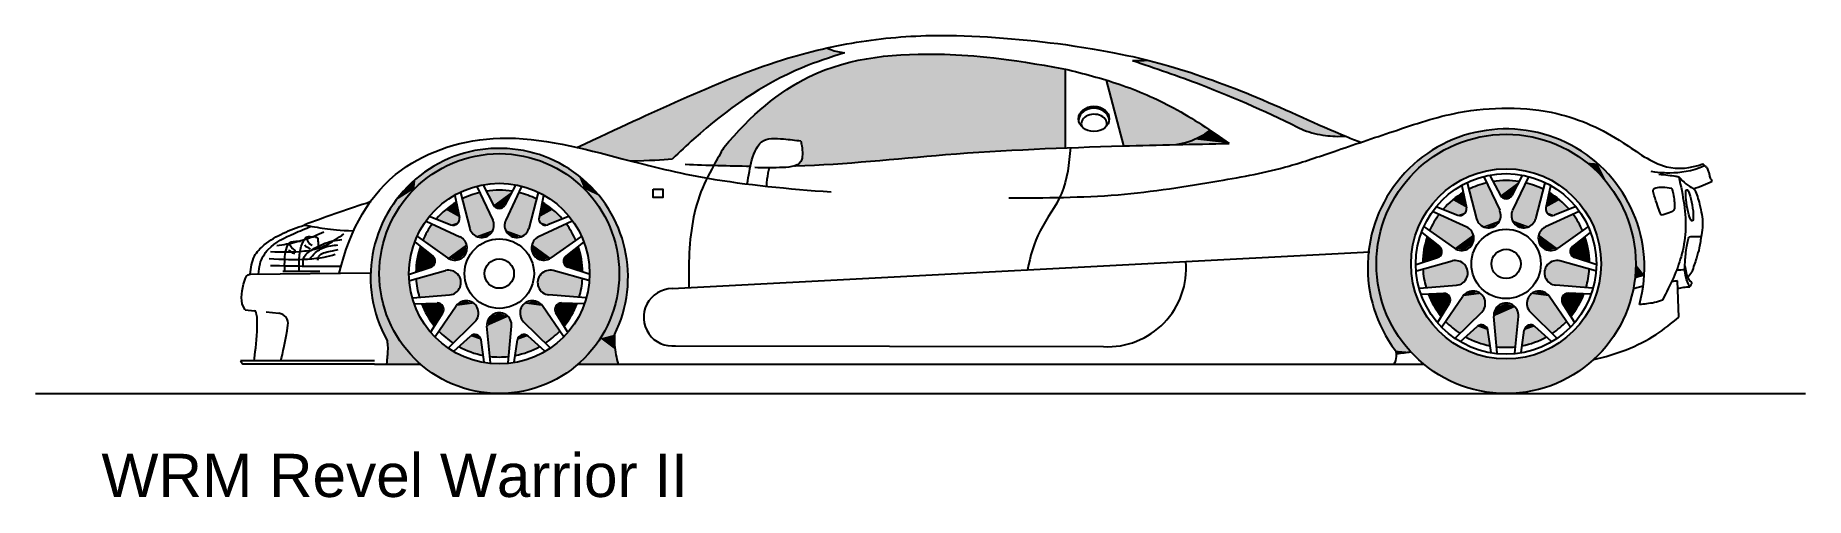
# Model space of a CAD drawing. Header units: millimetres. Extents: x 309.85 to 314.97, y 256.21 to 257.54.
import ezdxf

# ---------------------------------------------------------------- set-up
doc = ezdxf.new("R2010")
doc.units = ezdxf.units.MM
doc.layers.add('HATCH', color=7, linetype='Continuous')
doc.styles.add('arial', font='ARIAL.TTF')

msp = doc.modelspace()

# ---------------------------------------------------------------- texts
at = {"style": 'arial'}
msp.add_text('WRM Revel Warrior II', height=0.125, dxfattribs=at).set_placement((310.0386, 256.2081))

# ---------------------------------------------------------------- blocks, each defined once
blk = doc.blocks.new('*U1')
at = {"layer": 'HATCH', "linetype": 'Continuous'}
for points in [[(2.2914, 1.3462), (2.1147, 1.296), (2.3424, 1.3321)], [(2.1147, 1.296), (1.939, 1.2273), (2.2038, 1.2822)], [(2.2038, 1.2822), (1.939, 1.2273), (2.1376, 1.2497)], [(2.3424, 1.3321), (2.1147, 1.296), (2.2038, 1.2822)], [(2.1376, 1.2497), (1.939, 1.2273), (2.074, 1.2121)], [(1.939, 1.2273), (1.7671, 1.1508), (2.074, 1.2121)], [(2.074, 1.2121), (1.7671, 1.1508), (1.9543, 1.1244)], [(1.7671, 1.1508), (1.6745, 1.1081), (1.9543, 1.1244)], [(1.6745, 1.1081), (1.5678, 1.0586), (1.8445, 1.0256)], [(1.9543, 1.1244), (1.6745, 1.1081), (1.8445, 1.0256)], [(1.5678, 1.0586), (1.7233, 1.0194), (1.8445, 1.0256)], [(1.8445, 1.0256), (1.7233, 1.0194), (1.793, 1.022)], [(1.793, 1.022), (1.7233, 1.0194), (1.7616, 1.0206)]]:
    blk.add_solid(points, dxfattribs=at)
blk = doc.blocks.new('*U2')
at = {"layer": 'HATCH', "color": 251, "linetype": 'Continuous'}
for points in [[(4.0986, 1.0789), (4.0202, 1.0339), (4.0949, 1.0593)], [(4.1742, 1.0871), (4.0986, 1.0789), (4.0949, 1.0593)], [(4.185, 1.1052), (4.0986, 1.0789), (4.2577, 1.0965)], [(4.2577, 1.0965), (4.0986, 1.0789), (4.1742, 1.0871)], [(4.2751, 1.1115), (4.185, 1.1052), (4.3643, 1.0975)], [(4.185, 1.1052), (4.2577, 1.0965), (4.3643, 1.0975)], [(4.3643, 1.0975), (4.2577, 1.0965), (4.3413, 1.0871)], [(4.3643, 1.0975), (4.3413, 1.0871), (4.4482, 1.0638)], [(4.3413, 1.0871), (4.4206, 1.0593), (4.4482, 1.0638)], [(4.0202, 1.0339), (3.954, 0.9725), (4.0237, 1.0146)], [(4.0949, 1.0593), (4.0202, 1.0339), (4.0237, 1.0146)], [(4.4482, 1.0638), (4.4206, 1.0593), (4.5223, 1.0122)], [(4.4206, 1.0593), (4.4918, 1.0146), (4.5223, 1.0122)], [(4.0237, 1.0146), (3.954, 0.9725), (3.9643, 0.9552)], [(4.4918, 1.0146), (4.5512, 0.9552), (4.5223, 1.0122)], [(4.5223, 1.0122), (4.5512, 0.9552), (4.583, 0.9452)], [(3.954, 0.9725), (3.9031, 0.8979), (3.9643, 0.9552)], [(3.9643, 0.9552), (3.9031, 0.8979), (3.9196, 0.884)], [(4.5512, 0.9552), (4.5959, 0.884), (4.583, 0.9452)], [(4.583, 0.9452), (4.5959, 0.884), (4.6272, 0.8664)], [(3.9031, 0.8979), (3.8703, 0.8137), (3.9196, 0.884)], [(3.9196, 0.884), (3.8703, 0.8137), (3.8918, 0.8047)], [(4.5959, 0.884), (4.6237, 0.8047), (4.6272, 0.8664)], [(4.6272, 0.8664), (4.6237, 0.8047), (4.6526, 0.7797)], [(3.8703, 0.8137), (3.8572, 0.7243), (3.8918, 0.8047)], [(3.8918, 0.8047), (3.8572, 0.7243), (3.8824, 0.7212)], [(4.6237, 0.8047), (4.6331, 0.7212), (4.6526, 0.7797)], [(4.6526, 0.7797), (4.6331, 0.7212), (4.6579, 0.6896)], [(3.8572, 0.7243), (3.8644, 0.6343), (3.8824, 0.7212)], [(3.8824, 0.7212), (3.8644, 0.6343), (3.8939, 0.6288)], [(4.6331, 0.7212), (4.6326, 0.7014), (4.6579, 0.6896)], [(4.6326, 0.7014), (4.631, 0.6817), (4.6403, 0.6845)], [(4.6326, 0.7014), (4.6403, 0.6845), (4.6579, 0.6896)], [(3.8644, 0.6343), (3.8917, 0.5481), (3.8939, 0.6288)], [(3.8939, 0.6288), (3.8917, 0.5481), (3.9278, 0.5422)], [(3.8917, 0.5481), (3.9375, 0.4703), (3.9278, 0.5422)], [(3.9278, 0.5422), (3.9375, 0.4703), (3.982, 0.4665)], [(3.9375, 0.4703), (3.9397, 0.4611), (3.982, 0.4665)]]:
    blk.add_solid(points, dxfattribs=at)
blk = doc.blocks.new('*U3')
at = {"layer": 'HATCH', "color": 251, "linetype": 'Continuous'}
for points in [[(1.253, 1.0286), (1.1709, 1.0137), (1.1693, 0.9939)], [(1.2503, 1.0441), (1.1709, 1.0137), (1.253, 1.0286)], [(1.3345, 1.0557), (1.2503, 1.0441), (1.4191, 1.048)], [(1.4191, 1.048), (1.2503, 1.0441), (1.3429, 1.0404)], [(1.2503, 1.0441), (1.253, 1.0286), (1.3429, 1.0404)], [(1.4191, 1.048), (1.3429, 1.0404), (1.4998, 1.0212)], [(1.3429, 1.0404), (1.4328, 1.0286), (1.4998, 1.0212)], [(1.4328, 1.0286), (1.5166, 0.9939), (1.4998, 1.0212)], [(1.1693, 0.9939), (1.1004, 0.9661), (1.0974, 0.9387)], [(1.1709, 1.0137), (1.1004, 0.9661), (1.1693, 0.9939)], [(1.4998, 1.0212), (1.5166, 0.9939), (1.5724, 0.9769)], [(1.5166, 0.9939), (1.5885, 0.9387), (1.5724, 0.9769)], [(1.5724, 0.9769), (1.5885, 0.9387), (1.633, 0.9172)], [(1.0974, 0.9387), (1.0426, 0.9038), (1.0422, 0.8668)], [(1.1004, 0.9661), (1.0426, 0.9038), (1.0974, 0.9387)], [(1.5885, 0.9387), (1.6437, 0.8668), (1.633, 0.9172)], [(1.0426, 0.9038), (1.0004, 0.83), (1.0422, 0.8668)], [(1.633, 0.9172), (1.6437, 0.8668), (1.6785, 0.8454)], [(1.0004, 0.83), (0.976, 0.7486), (1.0075, 0.783)], [(1.0422, 0.8668), (1.0004, 0.83), (1.0075, 0.783)], [(1.6437, 0.8668), (1.6784, 0.783), (1.6785, 0.8454)], [(1.6785, 0.8454), (1.6784, 0.783), (1.7065, 0.7651)], [(1.0075, 0.783), (0.976, 0.7486), (0.9956, 0.6931)], [(1.6784, 0.783), (1.6902, 0.6931), (1.7065, 0.7651)], [(0.976, 0.7486), (0.9707, 0.6637), (0.9956, 0.6931)], [(1.7065, 0.7651), (1.6902, 0.6931), (1.7156, 0.6806)], [(0.9956, 0.6931), (0.9707, 0.6637), (1.0097, 0.5954)], [(1.6902, 0.6931), (1.6762, 0.5954), (1.7156, 0.6806)], [(1.7156, 0.6806), (1.6762, 0.5954), (1.7054, 0.5962)], [(0.9707, 0.6637), (0.9848, 0.5799), (1.0097, 0.5954)], [(1.0097, 0.5954), (0.9848, 0.5799), (1.0507, 0.5055)], [(0.9848, 0.5799), (1.0175, 0.5014), (1.0507, 0.5055)], [(1.6762, 0.5954), (1.6352, 0.5055), (1.6762, 0.5163)], [(1.7054, 0.5962), (1.6762, 0.5954), (1.6762, 0.5163)], [(1.6762, 0.5163), (1.6352, 0.5055), (1.6783, 0.4733)], [(1.0197, 0.4681), (1.0161, 0.4308), (1.1153, 0.4308)], [(1.0507, 0.5055), (1.0175, 0.5014), (1.1153, 0.4308)], [(1.0175, 0.5014), (1.0197, 0.4681), (1.1153, 0.4308)], [(1.6352, 0.5055), (1.5706, 0.4308), (1.6783, 0.4733)], [(1.6783, 0.4733), (1.5706, 0.4308), (1.687, 0.4308)]]:
    blk.add_solid(points, dxfattribs=at)
blk = doc.blocks.new('*U4')
at = {"layer": 'HATCH', "color": 251, "linetype": 'Continuous'}
for points in [[(3.4055, 1.0758), (3.3546, 1.0816), (3.303, 1.0666)], [(3.4055, 1.0758), (3.401, 1.108), (3.3546, 1.0816)], [(3.4055, 1.0758), (3.4564, 1.0699), (3.401, 1.108)], [(3.4055, 1.0758), (3.303, 1.0666), (3.4564, 1.0699)]]:
    blk.add_solid(points, dxfattribs=at)
blk = doc.blocks.new('*U5')
at = {"layer": 'HATCH', "linetype": 'Continuous'}
for points in [[(2.3064, 1.29), (2.2511, 1.268), (2.9819, 1.2852)], [(2.9819, 1.2852), (2.2511, 1.268), (2.9821, 1.0573)], [(2.4203, 1.3175), (2.3064, 1.29), (2.7908, 1.3156)], [(2.7908, 1.3156), (2.3064, 1.29), (2.8763, 1.3034)], [(2.8763, 1.3034), (2.3064, 1.29), (2.9262, 1.2951)], [(2.9262, 1.2951), (2.3064, 1.29), (2.9819, 1.2852)], [(2.5377, 1.328), (2.4203, 1.3175), (2.657, 1.327)], [(2.657, 1.327), (2.4203, 1.3175), (2.7197, 1.323)], [(2.7197, 1.323), (2.4203, 1.3175), (2.7908, 1.3156)], [(2.1972, 1.2396), (2.1446, 1.2046), (2.9821, 1.0573)], [(2.2511, 1.268), (2.1972, 1.2396), (2.9821, 1.0573)], [(2.1446, 1.2046), (2.0932, 1.1628), (2.9821, 1.0573)], [(2.0932, 1.1628), (2.0428, 1.114), (2.1681, 1.0827)], [(2.0932, 1.1628), (2.1681, 1.0827), (2.9821, 1.0573)], [(2.0428, 1.114), (1.9933, 1.058), (2.1178, 1.0821)], [(2.1178, 1.0821), (1.9933, 1.058), (2.098, 1.0706)], [(2.0428, 1.114), (2.1178, 1.0821), (2.1681, 1.0827)], [(2.1681, 1.0827), (2.216, 1.0773), (2.9821, 1.0573)], [(2.216, 1.0773), (2.2203, 1.0331), (2.9821, 1.0573)], [(1.9933, 1.058), (1.9638, 1.0067), (2.0847, 1.0502)], [(2.0847, 1.0502), (1.9638, 1.0067), (2.0701, 1.0043)], [(2.098, 1.0706), (1.9933, 1.058), (2.0847, 1.0502)], [(2.2203, 1.0331), (2.2139, 1.0151), (2.3937, 1.0165)], [(2.9821, 1.0573), (2.2203, 1.0331), (2.5897, 1.0337)], [(2.5897, 1.0337), (2.2203, 1.0331), (2.3937, 1.0165)], [(2.3937, 1.0165), (2.2139, 1.0151), (2.1977, 1.005)]]:
    blk.add_solid(points, dxfattribs=at)
blk = doc.blocks.new('*U6')
at = {"layer": 'HATCH', "linetype": 'Continuous'}
for points in [[(3.1512, 1.0628), (3.401, 1.108), (3.1008, 1.2533)], [(3.2567, 1.1923), (3.1008, 1.2533), (3.401, 1.108)], [(3.1008, 1.2533), (3.2567, 1.1923), (3.1799, 1.226)], [(3.401, 1.108), (3.1512, 1.0628), (3.3546, 1.0816)], [(3.303, 1.0666), (3.3546, 1.0816), (3.1512, 1.0628)]]:
    blk.add_solid(points, dxfattribs=at)
blk = doc.blocks.new('*U7')
at = {"layer": 'HATCH', "linetype": 'Continuous'}
for points in [[(3.2207, 1.311), (3.176, 1.3102), (3.3679, 1.2671)], [(3.176, 1.3102), (3.4281, 1.219), (3.3679, 1.2671)], [(3.3679, 1.2671), (3.4281, 1.219), (3.5157, 1.2117)], [(3.4281, 1.219), (3.6723, 1.1081), (3.5157, 1.2117)], [(3.5157, 1.2117), (3.6723, 1.1081), (3.7926, 1.0911)], [(3.6723, 1.1081), (3.7316, 1.0935), (3.7926, 1.0911)]]:
    blk.add_solid(points, dxfattribs=at)
blk = doc.blocks.new('*U8')
at = {"layer": 'HATCH', "linetype": 'Continuous'}
for points in [[(4.3413, 1.0871), (4.0949, 1.0593), (4.4206, 1.0593)], [(4.1742, 1.0871), (4.0949, 1.0593), (4.3413, 1.0871)], [(4.2577, 1.0965), (4.1742, 1.0871), (4.3413, 1.0871)], [(4.4206, 1.0593), (4.0237, 1.0146), (4.4918, 1.0146)], [(4.0949, 1.0593), (4.0237, 1.0146), (4.4206, 1.0593)], [(4.0237, 1.0146), (3.9643, 0.9552), (4.1865, 0.987)], [(4.1865, 0.987), (3.9643, 0.9552), (4.1201, 0.9595)], [(4.0237, 1.0146), (4.2577, 0.9964), (4.4918, 1.0146)], [(4.0237, 1.0146), (4.1865, 0.987), (4.2577, 0.9964)], [(4.4918, 1.0146), (4.2577, 0.9964), (4.329, 0.987)], [(4.4918, 1.0146), (4.329, 0.987), (4.5512, 0.9552)], [(4.329, 0.987), (4.3953, 0.9595), (4.5512, 0.9552)], [(3.9643, 0.9552), (3.9196, 0.884), (4.0631, 0.9158)], [(4.1201, 0.9595), (3.9643, 0.9552), (4.0631, 0.9158)], [(4.3953, 0.9595), (4.4523, 0.9158), (4.5512, 0.9552)], [(4.5512, 0.9552), (4.4523, 0.9158), (4.5959, 0.884)], [(3.9196, 0.884), (3.8918, 0.8047), (4.0194, 0.8588)], [(4.0631, 0.9158), (3.9196, 0.884), (4.0194, 0.8588)], [(4.4523, 0.9158), (4.4961, 0.8588), (4.5959, 0.884)], [(4.5959, 0.884), (4.4961, 0.8588), (4.6237, 0.8047)], [(4.0194, 0.8588), (3.8918, 0.8047), (3.9919, 0.7924)], [(4.4961, 0.8588), (4.5236, 0.7924), (4.6237, 0.8047)], [(3.8918, 0.8047), (3.8824, 0.7212), (3.9919, 0.7924)], [(3.9919, 0.7924), (3.8824, 0.7212), (3.9825, 0.7212)], [(4.6237, 0.8047), (4.5236, 0.7924), (4.6331, 0.7212)], [(4.5236, 0.7924), (4.5329, 0.7212), (4.6331, 0.7212)], [(3.8824, 0.7212), (3.8918, 0.6376), (3.9825, 0.7212)], [(3.9825, 0.7212), (3.8918, 0.6376), (3.9919, 0.6499)], [(4.6331, 0.7212), (4.5236, 0.6499), (4.6237, 0.6376)], [(4.5329, 0.7212), (4.5236, 0.6499), (4.6331, 0.7212)], [(3.9919, 0.6499), (3.8918, 0.6376), (4.0194, 0.5836)], [(3.8918, 0.6376), (3.9196, 0.5583), (4.0194, 0.5836)], [(4.5236, 0.6499), (4.4961, 0.5836), (4.6237, 0.6376)], [(4.6237, 0.6376), (4.4961, 0.5836), (4.5959, 0.5583)], [(4.0194, 0.5836), (3.9196, 0.5583), (4.0631, 0.5266)], [(4.4961, 0.5836), (4.4523, 0.5266), (4.5959, 0.5583)], [(3.9196, 0.5583), (3.9643, 0.4871), (4.0631, 0.5266)], [(4.0631, 0.5266), (3.9643, 0.4871), (4.1201, 0.4828)], [(4.4523, 0.5266), (4.3953, 0.4828), (4.5512, 0.4871)], [(4.5959, 0.5583), (4.4523, 0.5266), (4.5512, 0.4871)], [(3.9643, 0.4871), (4.0237, 0.4277), (4.1201, 0.4828)], [(4.1201, 0.4828), (4.0237, 0.4277), (4.1865, 0.4553)], [(4.3953, 0.4828), (4.329, 0.4553), (4.4918, 0.4277)], [(4.5512, 0.4871), (4.3953, 0.4828), (4.4918, 0.4277)], [(4.1865, 0.4553), (4.0237, 0.4277), (4.2577, 0.446)], [(4.2577, 0.446), (4.0237, 0.4277), (4.4918, 0.4277)], [(4.0237, 0.4277), (4.0949, 0.383), (4.4918, 0.4277)], [(4.4918, 0.4277), (4.0949, 0.383), (4.4206, 0.383)], [(4.329, 0.4553), (4.2577, 0.446), (4.4918, 0.4277)], [(4.0949, 0.383), (4.1742, 0.3552), (4.4206, 0.383)], [(4.4206, 0.383), (4.1742, 0.3552), (4.3413, 0.3552)], [(4.1742, 0.3552), (4.2577, 0.3458), (4.3413, 0.3552)]]:
    blk.add_solid(points, dxfattribs=at)
blk = doc.blocks.new('*U9')
at = {"layer": 'HATCH', "color": 251, "linetype": 'Continuous'}
for points in [[(1.3693, 0.5683), (1.3074, 0.541), (1.3785, 0.541)], [(1.3166, 0.5683), (1.3074, 0.541), (1.3693, 0.5683)], [(1.3429, 0.5799), (1.3166, 0.5683), (1.3693, 0.5683)], [(1.3074, 0.541), (1.3158, 0.4532), (1.3785, 0.541)], [(1.3785, 0.541), (1.3158, 0.4532), (1.3701, 0.4532)], [(1.414, 0.5169), (1.4018, 0.5124), (1.4262, 0.5122)], [(1.3955, 0.501), (1.389, 0.4561), (1.46, 0.482)], [(1.46, 0.482), (1.389, 0.4561), (1.4255, 0.4663)], [(1.4018, 0.5124), (1.3955, 0.501), (1.4262, 0.5122)], [(1.4262, 0.5122), (1.3955, 0.501), (1.46, 0.482)], [(1.3701, 0.4532), (1.3158, 0.4532), (1.3429, 0.4517)]]:
    blk.add_solid(points, dxfattribs=at)
blk = doc.blocks.new('*U10')
at = {"layer": 'HATCH', "color": 251, "linetype": 'Continuous'}
for points in [[(1.4157, 0.6064), (1.403, 0.5805), (1.468, 0.5994)], [(1.468, 0.5994), (1.403, 0.5805), (1.5179, 0.5268)], [(1.403, 0.5805), (1.4135, 0.5537), (1.5179, 0.5268)], [(1.4434, 0.6144), (1.4157, 0.6064), (1.468, 0.5994)], [(1.5107, 0.6038), (1.5042, 0.5925), (1.552, 0.5724)], [(1.5042, 0.5925), (1.5067, 0.5797), (1.552, 0.5724)], [(1.5067, 0.5797), (1.5305, 0.5412), (1.552, 0.5724)], [(1.5231, 0.608), (1.5107, 0.6038), (1.5683, 0.6066)], [(1.5683, 0.6066), (1.5107, 0.6038), (1.552, 0.5724)], [(1.4135, 0.5537), (1.4763, 0.4919), (1.5179, 0.5268)], [(1.5179, 0.5268), (1.4763, 0.4919), (1.4981, 0.5082)]]:
    blk.add_solid(points, dxfattribs=at)
blk = doc.blocks.new('*U11')
at = {"layer": 'HATCH', "color": 251, "linetype": 'Continuous'}
for points in [[(1.5712, 0.7718), (1.5356, 0.7437), (1.5807, 0.7351)], [(1.5356, 0.7437), (1.5289, 0.7325), (1.5807, 0.7351)], [(1.5807, 0.7351), (1.5289, 0.7325), (1.5843, 0.6973)], [(1.5289, 0.7325), (1.5311, 0.7197), (1.5843, 0.6973)], [(1.5311, 0.7197), (1.5413, 0.7115), (1.5843, 0.6973)], [(1.4705, 0.6974), (1.4545, 0.6735), (1.5839, 0.6782)], [(1.5839, 0.6782), (1.4545, 0.6735), (1.5807, 0.6512)], [(1.4545, 0.6735), (1.4613, 0.6455), (1.5807, 0.6512)], [(1.499, 0.7017), (1.4705, 0.6974), (1.5839, 0.6782)], [(1.5807, 0.6512), (1.4613, 0.6455), (1.5745, 0.6247)], [(1.4613, 0.6455), (1.4866, 0.6317), (1.5745, 0.6247)]]:
    blk.add_solid(points, dxfattribs=at)
blk = doc.blocks.new('*U12')
at = {"layer": 'HATCH', "color": 251, "linetype": 'Continuous'}
for points in [[(1.4673, 0.9001), (1.458, 0.8557), (1.4981, 0.8781)], [(1.4981, 0.8781), (1.458, 0.8557), (1.5252, 0.8515)], [(1.5371, 0.8366), (1.4569, 0.8), (1.552, 0.8138)], [(1.458, 0.8557), (1.46, 0.8428), (1.5252, 0.8515)], [(1.5252, 0.8515), (1.46, 0.8428), (1.4831, 0.8347)], [(1.46, 0.8428), (1.47, 0.8345), (1.4831, 0.8347)], [(1.4569, 0.8), (1.4379, 0.7784), (1.5643, 0.7896)], [(1.5643, 0.7896), (1.4379, 0.7784), (1.4925, 0.7384)], [(1.4379, 0.7784), (1.441, 0.7498), (1.4925, 0.7384)], [(1.552, 0.8138), (1.4569, 0.8), (1.5643, 0.7896)], [(1.441, 0.7498), (1.4643, 0.7327), (1.4925, 0.7384)]]:
    blk.add_solid(points, dxfattribs=at)
blk = doc.blocks.new('*U13')
at = {"layer": 'HATCH', "color": 251, "linetype": 'Continuous'}
for points in [[(1.3429, 0.9346), (1.3051, 0.9316), (1.3807, 0.9316)], [(1.3051, 0.9316), (1.3266, 0.8917), (1.3807, 0.9316)], [(1.3807, 0.9316), (1.3266, 0.8917), (1.3593, 0.8917)], [(1.3995, 0.9278), (1.3615, 0.8483), (1.4255, 0.92)], [(1.3266, 0.8917), (1.3364, 0.8831), (1.3593, 0.8917)], [(1.3593, 0.8917), (1.3364, 0.8831), (1.3495, 0.8831)], [(1.4255, 0.92), (1.3615, 0.8483), (1.4505, 0.9093)], [(1.4505, 0.9093), (1.3615, 0.8483), (1.4284, 0.8239)], [(1.3615, 0.8483), (1.3609, 0.8195), (1.4284, 0.8239)], [(1.4284, 0.8239), (1.3609, 0.8195), (1.4104, 0.8014)], [(1.3609, 0.8195), (1.3817, 0.7995), (1.4104, 0.8014)]]:
    blk.add_solid(points, dxfattribs=at)
blk = doc.blocks.new('*U14')
at = {"layer": 'HATCH', "color": 251, "linetype": 'Continuous'}
for points in [[(1.2864, 0.9278), (1.2604, 0.92), (1.3243, 0.8483)], [(1.1878, 0.8781), (1.1607, 0.8515), (1.2278, 0.8557)], [(1.2186, 0.9001), (1.1878, 0.8781), (1.2278, 0.8557)], [(1.2604, 0.92), (1.2354, 0.9093), (1.3243, 0.8483)], [(1.2354, 0.9093), (1.2575, 0.8239), (1.3243, 0.8483)], [(1.2278, 0.8557), (1.1607, 0.8515), (1.2258, 0.8428)], [(1.1607, 0.8515), (1.2028, 0.8347), (1.2258, 0.8428)], [(1.2258, 0.8428), (1.2028, 0.8347), (1.2158, 0.8345)], [(1.3243, 0.8483), (1.2575, 0.8239), (1.325, 0.8195)], [(1.2575, 0.8239), (1.2755, 0.8014), (1.325, 0.8195)], [(1.325, 0.8195), (1.2755, 0.8014), (1.3042, 0.7995)]]:
    blk.add_solid(points, dxfattribs=at)
blk = doc.blocks.new('*U15')
at = {"layer": 'HATCH', "color": 251, "linetype": 'Continuous'}
for points in [[(1.1488, 0.8366), (1.1339, 0.8138), (1.229, 0.8)], [(1.1147, 0.7718), (1.1052, 0.7351), (1.1502, 0.7437)], [(1.1339, 0.8138), (1.1216, 0.7896), (1.229, 0.8)], [(1.229, 0.8), (1.1216, 0.7896), (1.248, 0.7784)], [(1.1216, 0.7896), (1.1934, 0.7384), (1.248, 0.7784)], [(1.248, 0.7784), (1.1934, 0.7384), (1.2449, 0.7498)], [(1.1052, 0.7351), (1.1015, 0.6973), (1.157, 0.7325)], [(1.157, 0.7325), (1.1015, 0.6973), (1.1547, 0.7197)], [(1.1547, 0.7197), (1.1015, 0.6973), (1.1446, 0.7115)], [(1.1502, 0.7437), (1.1052, 0.7351), (1.157, 0.7325)], [(1.2449, 0.7498), (1.1934, 0.7384), (1.2216, 0.7327)]]:
    blk.add_solid(points, dxfattribs=at)
blk = doc.blocks.new('*U16')
at = {"layer": 'HATCH', "color": 251, "linetype": 'Continuous'}
for points in [[(1.1869, 0.7017), (1.102, 0.6782), (1.2154, 0.6974)], [(1.2154, 0.6974), (1.102, 0.6782), (1.2314, 0.6735)], [(1.102, 0.6782), (1.1052, 0.6512), (1.2314, 0.6735)], [(1.2314, 0.6735), (1.1052, 0.6512), (1.2246, 0.6455)], [(1.1052, 0.6512), (1.1114, 0.6247), (1.2246, 0.6455)], [(1.2246, 0.6455), (1.1114, 0.6247), (1.1993, 0.6317)], [(1.1628, 0.608), (1.1175, 0.6066), (1.1752, 0.6038)], [(1.1175, 0.6066), (1.1339, 0.5724), (1.1752, 0.6038)], [(1.1752, 0.6038), (1.1339, 0.5724), (1.1817, 0.5925)], [(1.1817, 0.5925), (1.1339, 0.5724), (1.1792, 0.5797)], [(1.1792, 0.5797), (1.1339, 0.5724), (1.1553, 0.5412)]]:
    blk.add_solid(points, dxfattribs=at)
blk = doc.blocks.new('*U17')
at = {"layer": 'HATCH', "color": 251, "linetype": 'Continuous'}
for points in [[(1.2179, 0.5994), (1.1679, 0.5268), (1.2829, 0.5805)], [(1.2829, 0.5805), (1.1679, 0.5268), (1.2724, 0.5537)], [(1.2425, 0.6144), (1.2179, 0.5994), (1.2702, 0.6064)], [(1.2702, 0.6064), (1.2179, 0.5994), (1.2829, 0.5805)], [(1.2724, 0.5537), (1.1679, 0.5268), (1.2095, 0.4919)], [(1.1679, 0.5268), (1.1878, 0.5082), (1.2095, 0.4919)], [(1.2718, 0.5169), (1.2597, 0.5122), (1.2841, 0.5124)], [(1.2597, 0.5122), (1.2259, 0.482), (1.2904, 0.501)], [(1.2904, 0.501), (1.2259, 0.482), (1.2969, 0.4561)], [(1.2259, 0.482), (1.2604, 0.4663), (1.2969, 0.4561)], [(1.2841, 0.5124), (1.2597, 0.5122), (1.2904, 0.501)]]:
    blk.add_solid(points, dxfattribs=at)
blk = doc.blocks.new('*U18')
at = {"layer": 'HATCH', "color": 251, "linetype": 'Continuous'}
for points in [[(4.2841, 0.5963), (4.2222, 0.569), (4.2933, 0.569)], [(4.2314, 0.5963), (4.2222, 0.569), (4.2841, 0.5963)], [(4.2222, 0.569), (4.2306, 0.4813), (4.2933, 0.569)], [(4.2933, 0.569), (4.2306, 0.4813), (4.2849, 0.4813)], [(4.2577, 0.6079), (4.2314, 0.5963), (4.2841, 0.5963)], [(4.3103, 0.529), (4.3038, 0.4842), (4.3748, 0.51)], [(4.3166, 0.5404), (4.3103, 0.529), (4.341, 0.5402)], [(4.341, 0.5402), (4.3103, 0.529), (4.3748, 0.51)], [(4.3288, 0.5449), (4.3166, 0.5404), (4.341, 0.5402)], [(4.2306, 0.4813), (4.2577, 0.4797), (4.2849, 0.4813)], [(4.3748, 0.51), (4.3038, 0.4842), (4.3403, 0.4943)]]:
    blk.add_solid(points, dxfattribs=at)
blk = doc.blocks.new('*U19')
at = {"layer": 'HATCH', "color": 251, "linetype": 'Continuous'}
for points in [[(4.3305, 0.6344), (4.3178, 0.6086), (4.3828, 0.6275)], [(4.3828, 0.6275), (4.3178, 0.6086), (4.4327, 0.5548)], [(4.3582, 0.6425), (4.3305, 0.6344), (4.3828, 0.6275)], [(4.4255, 0.6318), (4.419, 0.6205), (4.4668, 0.6004)], [(4.419, 0.6205), (4.4215, 0.6077), (4.4668, 0.6004)], [(4.4379, 0.6361), (4.4255, 0.6318), (4.4831, 0.6347)], [(4.4831, 0.6347), (4.4255, 0.6318), (4.4668, 0.6004)], [(4.3178, 0.6086), (4.3283, 0.5817), (4.4327, 0.5548)], [(4.3283, 0.5817), (4.3911, 0.5199), (4.4327, 0.5548)], [(4.4215, 0.6077), (4.4453, 0.5692), (4.4668, 0.6004)], [(4.4327, 0.5548), (4.3911, 0.5199), (4.4129, 0.5362)]]:
    blk.add_solid(points, dxfattribs=at)
blk = doc.blocks.new('*U20')
at = {"layer": 'HATCH', "color": 251, "linetype": 'Continuous'}
for points in [[(4.4504, 0.7718), (4.4437, 0.7606), (4.4955, 0.7631)], [(4.486, 0.7998), (4.4504, 0.7718), (4.4955, 0.7631)], [(4.3853, 0.7255), (4.3693, 0.7015), (4.4987, 0.7062)], [(4.4138, 0.7298), (4.3853, 0.7255), (4.4987, 0.7062)], [(4.4955, 0.7631), (4.4437, 0.7606), (4.4991, 0.7253)], [(4.4437, 0.7606), (4.4459, 0.7477), (4.4991, 0.7253)], [(4.4459, 0.7477), (4.4561, 0.7395), (4.4991, 0.7253)], [(4.4987, 0.7062), (4.3693, 0.7015), (4.4955, 0.6792)], [(4.3693, 0.7015), (4.3761, 0.6735), (4.4955, 0.6792)], [(4.4955, 0.6792), (4.3761, 0.6735), (4.4893, 0.6528)], [(4.3761, 0.6735), (4.4014, 0.6597), (4.4893, 0.6528)]]:
    blk.add_solid(points, dxfattribs=at)
blk = doc.blocks.new('*U21')
at = {"layer": 'HATCH', "color": 251, "linetype": 'Continuous'}
for points in [[(4.382, 0.9281), (4.3728, 0.8838), (4.4129, 0.9061)], [(4.4129, 0.9061), (4.3728, 0.8838), (4.44, 0.8795)], [(4.3728, 0.8838), (4.3748, 0.8709), (4.44, 0.8795)], [(4.44, 0.8795), (4.3748, 0.8709), (4.3979, 0.8627)], [(4.3717, 0.8281), (4.3527, 0.8064), (4.4791, 0.8176)], [(4.4519, 0.8646), (4.3717, 0.8281), (4.4668, 0.8419)], [(4.4668, 0.8419), (4.3717, 0.8281), (4.4791, 0.8176)], [(4.3748, 0.8709), (4.3848, 0.8625), (4.3979, 0.8627)], [(4.4791, 0.8176), (4.3527, 0.8064), (4.4073, 0.7664)], [(4.3527, 0.8064), (4.3558, 0.7778), (4.4073, 0.7664)], [(4.3558, 0.7778), (4.3791, 0.7608), (4.4073, 0.7664)]]:
    blk.add_solid(points, dxfattribs=at)
blk = doc.blocks.new('*U22')
at = {"layer": 'HATCH', "color": 251, "linetype": 'Continuous'}
for points in [[(4.2577, 0.9626), (4.2199, 0.9596), (4.2955, 0.9596)], [(4.2199, 0.9596), (4.2414, 0.9197), (4.2955, 0.9596)], [(4.2955, 0.9596), (4.2414, 0.9197), (4.2741, 0.9197)], [(4.3143, 0.9559), (4.2763, 0.8763), (4.3403, 0.948)], [(4.3403, 0.948), (4.2763, 0.8763), (4.3653, 0.9373)], [(4.3653, 0.9373), (4.2763, 0.8763), (4.3432, 0.852)], [(4.2414, 0.9197), (4.2512, 0.9111), (4.2741, 0.9197)], [(4.2741, 0.9197), (4.2512, 0.9111), (4.2643, 0.9111)], [(4.2763, 0.8763), (4.2757, 0.8475), (4.3432, 0.852)], [(4.3432, 0.852), (4.2757, 0.8475), (4.3252, 0.8295)], [(4.2757, 0.8475), (4.2965, 0.8276), (4.3252, 0.8295)]]:
    blk.add_solid(points, dxfattribs=at)
blk = doc.blocks.new('*U23')
at = {"layer": 'HATCH', "color": 251, "linetype": 'Continuous'}
for points in [[(4.1334, 0.9281), (4.1026, 0.9061), (4.1426, 0.8838)], [(4.1752, 0.948), (4.1502, 0.9373), (4.2391, 0.8763)], [(4.1502, 0.9373), (4.1723, 0.852), (4.2391, 0.8763)], [(4.2012, 0.9559), (4.1752, 0.948), (4.2391, 0.8763)], [(4.1026, 0.9061), (4.0755, 0.8795), (4.1426, 0.8838)], [(4.1426, 0.8838), (4.0755, 0.8795), (4.1406, 0.8709)], [(4.0755, 0.8795), (4.1176, 0.8627), (4.1406, 0.8709)], [(4.2391, 0.8763), (4.1723, 0.852), (4.2398, 0.8475)], [(4.1406, 0.8709), (4.1176, 0.8627), (4.1306, 0.8625)], [(4.1723, 0.852), (4.1903, 0.8295), (4.2398, 0.8475)], [(4.2398, 0.8475), (4.1903, 0.8295), (4.219, 0.8276)]]:
    blk.add_solid(points, dxfattribs=at)
blk = doc.blocks.new('*U24')
at = {"layer": 'HATCH', "color": 251, "linetype": 'Continuous'}
for points in [[(4.0487, 0.8419), (4.0364, 0.8176), (4.1438, 0.8281)], [(4.1438, 0.8281), (4.0364, 0.8176), (4.1628, 0.8064)], [(4.0636, 0.8646), (4.0487, 0.8419), (4.1438, 0.8281)], [(4.0295, 0.7998), (4.02, 0.7631), (4.065, 0.7718)], [(4.065, 0.7718), (4.02, 0.7631), (4.0718, 0.7606)], [(4.0364, 0.8176), (4.1082, 0.7664), (4.1628, 0.8064)], [(4.1628, 0.8064), (4.1082, 0.7664), (4.1597, 0.7778)], [(4.1597, 0.7778), (4.1082, 0.7664), (4.1364, 0.7608)], [(4.02, 0.7631), (4.0163, 0.7253), (4.0718, 0.7606)], [(4.0718, 0.7606), (4.0163, 0.7253), (4.0695, 0.7477)], [(4.0695, 0.7477), (4.0163, 0.7253), (4.0594, 0.7395)]]:
    blk.add_solid(points, dxfattribs=at)
blk = doc.blocks.new('*U25')
at = {"layer": 'HATCH', "color": 251, "linetype": 'Continuous'}
for points in [[(4.1017, 0.7298), (4.0168, 0.7062), (4.1302, 0.7255)], [(4.1302, 0.7255), (4.0168, 0.7062), (4.1462, 0.7015)], [(4.0168, 0.7062), (4.02, 0.6792), (4.1462, 0.7015)], [(4.1462, 0.7015), (4.02, 0.6792), (4.1394, 0.6735)], [(4.02, 0.6792), (4.0262, 0.6528), (4.1394, 0.6735)], [(4.1394, 0.6735), (4.0262, 0.6528), (4.1141, 0.6597)], [(4.0776, 0.6361), (4.0323, 0.6347), (4.09, 0.6318)], [(4.0323, 0.6347), (4.0487, 0.6004), (4.09, 0.6318)], [(4.09, 0.6318), (4.0487, 0.6004), (4.0965, 0.6205)], [(4.0965, 0.6205), (4.0487, 0.6004), (4.094, 0.6077)], [(4.094, 0.6077), (4.0487, 0.6004), (4.0701, 0.5692)]]:
    blk.add_solid(points, dxfattribs=at)
blk = doc.blocks.new('*U26')
at = {"layer": 'HATCH', "color": 251, "linetype": 'Continuous'}
for points in [[(4.1327, 0.6275), (4.0827, 0.5548), (4.1977, 0.6086)], [(4.1573, 0.6425), (4.1327, 0.6275), (4.185, 0.6344)], [(4.185, 0.6344), (4.1327, 0.6275), (4.1977, 0.6086)], [(4.1977, 0.6086), (4.0827, 0.5548), (4.1872, 0.5817)], [(4.1872, 0.5817), (4.0827, 0.5548), (4.1243, 0.5199)], [(4.0827, 0.5548), (4.1026, 0.5362), (4.1243, 0.5199)], [(4.1745, 0.5402), (4.1407, 0.51), (4.2052, 0.529)], [(4.2052, 0.529), (4.1407, 0.51), (4.2117, 0.4842)], [(4.1866, 0.5449), (4.1745, 0.5402), (4.1989, 0.5404)], [(4.1989, 0.5404), (4.1745, 0.5402), (4.2052, 0.529)], [(4.1407, 0.51), (4.1752, 0.4943), (4.2117, 0.4842)]]:
    blk.add_solid(points, dxfattribs=at)
blk = doc.blocks.new('*U27')
at = {"layer": 'HATCH', "linetype": 'Continuous'}
for points in [[(1.4328, 1.0286), (1.1693, 0.9939), (1.5166, 0.9939)], [(1.253, 1.0286), (1.1693, 0.9939), (1.4328, 1.0286)], [(1.3429, 1.0404), (1.253, 1.0286), (1.4328, 1.0286)], [(1.1693, 0.9939), (1.0974, 0.9387), (1.3429, 0.9546)], [(1.1693, 0.9939), (1.3429, 0.9546), (1.5166, 0.9939)], [(1.5166, 0.9939), (1.3429, 0.9546), (1.5885, 0.9387)], [(1.0974, 0.9387), (1.0422, 0.8668), (1.2122, 0.9195)], [(1.3429, 0.9546), (1.0974, 0.9387), (1.2753, 0.9457)], [(1.2753, 0.9457), (1.0974, 0.9387), (1.2122, 0.9195)], [(1.3429, 0.9546), (1.4106, 0.9457), (1.5885, 0.9387)], [(1.4106, 0.9457), (1.4737, 0.9195), (1.5885, 0.9387)], [(1.5885, 0.9387), (1.4737, 0.9195), (1.6437, 0.8668)], [(1.2122, 0.9195), (1.0422, 0.8668), (1.1581, 0.878)], [(1.1581, 0.878), (1.0422, 0.8668), (1.1165, 0.8238)], [(1.4737, 0.9195), (1.5278, 0.878), (1.6437, 0.8668)], [(1.5278, 0.878), (1.5693, 0.8238), (1.6437, 0.8668)], [(1.0422, 0.8668), (1.0075, 0.783), (1.1165, 0.8238)], [(1.1165, 0.8238), (1.0075, 0.783), (1.0904, 0.7608)], [(1.6437, 0.8668), (1.5693, 0.8238), (1.6784, 0.783)], [(1.5693, 0.8238), (1.5955, 0.7608), (1.6784, 0.783)], [(1.0075, 0.783), (0.9956, 0.6931), (1.0904, 0.7608)], [(1.6784, 0.783), (1.5955, 0.7608), (1.6902, 0.6931)], [(1.0904, 0.7608), (0.9956, 0.6931), (1.0815, 0.6931)], [(1.5955, 0.7608), (1.6044, 0.6931), (1.6902, 0.6931)], [(0.9956, 0.6931), (1.0075, 0.6032), (1.0815, 0.6931)], [(1.0815, 0.6931), (1.0075, 0.6032), (1.0904, 0.6255)], [(1.6902, 0.6931), (1.5955, 0.6255), (1.6784, 0.6032)], [(1.6044, 0.6931), (1.5955, 0.6255), (1.6902, 0.6931)], [(1.0904, 0.6255), (1.0075, 0.6032), (1.1165, 0.5624)], [(1.5955, 0.6255), (1.5693, 0.5624), (1.6784, 0.6032)], [(1.0075, 0.6032), (1.0422, 0.5195), (1.1165, 0.5624)], [(1.6784, 0.6032), (1.5693, 0.5624), (1.6437, 0.5195)], [(1.1165, 0.5624), (1.0422, 0.5195), (1.1581, 0.5083)], [(1.0422, 0.5195), (1.0974, 0.4475), (1.1581, 0.5083)], [(1.5693, 0.5624), (1.5278, 0.5083), (1.6437, 0.5195)], [(1.6437, 0.5195), (1.5278, 0.5083), (1.5885, 0.4475)], [(1.1581, 0.5083), (1.0974, 0.4475), (1.2122, 0.4667)], [(1.2122, 0.4667), (1.0974, 0.4475), (1.2753, 0.4406)], [(1.4737, 0.4667), (1.4106, 0.4406), (1.5885, 0.4475)], [(1.5278, 0.5083), (1.4737, 0.4667), (1.5885, 0.4475)], [(1.0974, 0.4475), (1.1693, 0.3924), (1.2753, 0.4406)], [(1.2753, 0.4406), (1.1693, 0.3924), (1.3429, 0.4317)], [(1.3429, 0.4317), (1.1693, 0.3924), (1.5166, 0.3924)], [(1.4106, 0.4406), (1.3429, 0.4317), (1.5166, 0.3924)], [(1.5885, 0.4475), (1.4106, 0.4406), (1.5166, 0.3924)], [(1.1693, 0.3924), (1.253, 0.3577), (1.5166, 0.3924)], [(1.5166, 0.3924), (1.253, 0.3577), (1.4328, 0.3577)], [(1.253, 0.3577), (1.3429, 0.3458), (1.4328, 0.3577)]]:
    blk.add_solid(points, dxfattribs=at)

# ---------------------------------------------------------------- linework, layer by layer
at = {"color": 7}
for p, q in [((312.8293, 257.2188), (312.8291, 257.4467)), ((312.9984, 257.2243), (312.948, 257.4148)), ((314.6794, 257.1679), (314.6747, 257.1726)), ((313.9926, 257.1172), (314.0195, 257.0135)), ((314.0403, 257.1345), (314.0864, 257.0378)), ((314.0579, 257.1384), (314.0886, 257.0812)), ((314.152, 257.1384), (314.1213, 257.0812)), ((314.1696, 257.1345), (314.1236, 257.0378)), ((314.2173, 257.1172), (314.1904, 257.0135)), ((311.0619, 257.0808), (311.0751, 257.0172)), ((311.0778, 257.0891), (311.1047, 256.9854)), ((311.1255, 257.1065), (311.1716, 257.0098)), ((311.1431, 257.1103), (311.1738, 257.0532)), ((311.2372, 257.1103), (311.2065, 257.0532)), ((311.2548, 257.1065), (311.2088, 257.0098)), ((311.3025, 257.0891), (311.2756, 256.9854)), ((311.3185, 257.0808), (311.3053, 257.0172)), ((313.9767, 257.1088), (313.9899, 257.0453)), ((314.2333, 257.1088), (314.2201, 257.0453)), ((310.9897, 257.0202), (311.05, 256.9962)), ((311.3906, 257.0202), (311.3303, 256.9962)), ((313.8935, 257.034), (313.991, 256.9896)), ((313.9045, 257.0483), (313.9648, 257.0242)), ((314.3164, 257.034), (314.2189, 256.9896)), ((314.3054, 257.0483), (314.2451, 257.0242)), ((310.9534, 256.9621), (311.0406, 256.8999)), ((310.9787, 257.006), (311.0762, 256.9615)), ((311.4016, 257.006), (311.3041, 256.9615)), ((311.4269, 256.9621), (311.3397, 256.8999)), ((313.8613, 256.9734), (313.9123, 256.9333)), ((313.8682, 256.9901), (313.9554, 256.9279)), ((314.3417, 256.9901), (314.2545, 256.9279)), ((314.3486, 256.9734), (314.2977, 256.9333)), ((310.9465, 256.9454), (310.9975, 256.9052)), ((311.4338, 256.9454), (311.3829, 256.9052)), ((311.6905, 256.8111), (313.7101, 256.9175)), ((310.9302, 256.8527), (310.9918, 256.873)), ((310.9309, 256.8347), (311.0341, 256.8632)), ((311.4494, 256.8347), (311.3462, 256.8632)), ((311.4502, 256.8527), (311.3885, 256.873)), ((313.845, 256.8807), (313.9066, 256.901)), ((313.8457, 256.8627), (313.9489, 256.8913)), ((314.3642, 256.8627), (314.261, 256.8913)), ((314.365, 256.8807), (314.3033, 256.901)), ((310.4693, 256.8528), (310.8177, 256.8569)), ((313.8545, 256.8128), (313.9613, 256.8212)), ((314.3554, 256.8128), (314.2486, 256.8212)), ((314.605, 256.7285), (314.6012, 256.8335)), ((310.9397, 256.7847), (311.0465, 256.7932)), ((310.9452, 256.7676), (311.01, 256.7695)), ((311.0044, 256.6727), (311.0651, 256.7609)), ((311.3759, 256.6727), (311.3152, 256.7609)), ((311.4406, 256.7847), (311.3338, 256.7932)), ((311.4351, 256.7676), (311.3703, 256.7695)), ((313.86, 256.7956), (313.9248, 256.7976)), ((313.9071, 256.714), (313.9412, 256.7692)), ((313.9192, 256.7007), (313.9799, 256.789)), ((314.2907, 256.7007), (314.23, 256.789)), ((314.3029, 256.714), (314.2687, 256.7692)), ((314.3499, 256.7956), (314.2851, 256.7976)), ((310.9923, 256.686), (311.0264, 256.7412)), ((311.0432, 256.6401), (311.1196, 256.7152)), ((311.3371, 256.6401), (311.2607, 256.7152)), ((311.3881, 256.686), (311.3539, 256.7412)), ((313.958, 256.6681), (314.0344, 256.7432)), ((314.0796, 256.6239), (314.0694, 256.7305)), ((314.1303, 256.6239), (314.1405, 256.7305)), ((314.2519, 256.6681), (314.1755, 256.7432)), ((311.0585, 256.6305), (311.1069, 256.6737)), ((311.1469, 256.5982), (311.1376, 256.6625)), ((311.1648, 256.5959), (311.1546, 256.7025)), ((311.2155, 256.5959), (311.2257, 256.7025)), ((311.2334, 256.5982), (311.2427, 256.6625)), ((311.3219, 256.6305), (311.2734, 256.6737)), ((313.9733, 256.6585), (314.0217, 256.7017)), ((314.0617, 256.6263), (314.0524, 256.6905)), ((314.1482, 256.6263), (314.1575, 256.6905)), ((314.2367, 256.6585), (314.1882, 256.7017)), ((310.8292, 256.6023), (310.4411, 256.6023)), ((311.7007, 256.6456), (312.9399, 256.6433)), ((310.8292, 256.5923), (310.4474, 256.5923)), ((310.8292, 256.5923), (310.9625, 256.5923)), ((311.4178, 256.5923), (313.1365, 256.5923)), ((313.1365, 256.5923), (313.8671, 256.5923))]:
    msp.add_line(p, q, dxfattribs=at)
at = {"color": 251}
msp.add_line((310.5639, 256.8621), (310.671, 256.8617), dxfattribs=at)
for p, q in [((310.4543, 256.7501), (310.4814, 256.7473)), ((310.5154, 256.7437), (310.5521, 256.7399)), ((310.4411, 256.6023), (310.4474, 256.5923)), ((309.8472, 256.5073), (314.9721, 256.5073))]:
    msp.add_line(p, q)
msp.add_lwpolyline([(311.6353, 257.0986), (311.664, 257.0986), (311.664, 257.0748), (311.6353, 257.0748)], close=True)
for centre, radius in [((314.105, 256.8827), 0.3753), ((311.1902, 256.8546), 0.3473), ((311.1902, 256.8546), 0.2614), ((314.105, 256.8827), 0.2752), ((314.105, 256.8827), 0.2614)]:
    msp.add_circle(centre, radius)
at = {"color": 7}
for centre, radius in [((314.105, 256.8827), 0.1005), ((311.1902, 256.8546), 0.1005), ((314.105, 256.8827), 0.0425), ((311.1902, 256.8546), 0.0425)]:
    msp.add_circle(centre, radius, dxfattribs=at)
for centre, radius, start, end in [((314.105, 256.8727), 0.4007, 344.4839, 216.952), ((311.1902, 256.8446), 0.3727, 333.4143, 209.185), ((313.2511, 256.3735), 1.6448, 149.0451, 151.1064), ((310.5489, 256.71), 0.03, 350.455, 83.9947)]:
    msp.add_arc(centre, radius, start, end)
for centre, radius, start, end in [((314.105, 256.8827), 0.2414, 103.5418, 116.4582), ((314.105, 256.8827), 0.2414, 80.9909, 99.0091), ((314.105, 256.8827), 0.2414, 63.5418, 76.4582), ((311.1902, 256.8546), 0.2414, 103.5418, 116.4582), ((311.1902, 256.8546), 0.2414, 80.9909, 99.0091), ((311.1902, 256.8546), 0.2414, 63.5418, 76.4582), ((314.105, 256.8827), 0.2414, 120.9909, 139.0091), ((314.105, 257.09), 0.0186, 208.2589, 331.7411), ((314.105, 256.8827), 0.2414, 40.9909, 59.0091), ((311.1902, 256.8546), 0.2414, 120.9909, 139.0091), ((311.0569, 257.0135), 0.0186, 248.2589, 11.7411), ((311.1902, 257.062), 0.0186, 208.2589, 331.7411), ((311.3234, 257.0135), 0.0186, 168.2589, 291.7411), ((311.1902, 256.8546), 0.2414, 40.9909, 59.0091), ((314.105, 256.8827), 0.2414, 143.5418, 156.4582), ((313.9717, 257.0415), 0.0186, 248.2589, 11.7411), ((314.054, 257.0226), 0.0357, 194.8555, 25.1445), ((314.1559, 257.0226), 0.0357, 154.8555, 345.1445), ((314.2382, 257.0415), 0.0186, 168.2589, 291.7411), ((314.105, 256.8827), 0.2414, 23.5418, 36.4582), ((311.1902, 256.8546), 0.2414, 143.5418, 156.4582), ((311.0612, 256.9291), 0.0357, 234.8555, 65.1445), ((311.1392, 256.9946), 0.0357, 194.8555, 25.1445), ((311.2411, 256.9946), 0.0357, 154.8555, 345.1445), ((311.3192, 256.9291), 0.0357, 114.8555, 305.1445), ((311.1902, 256.8546), 0.2414, 23.5418, 36.4582), ((314.105, 256.8827), 0.2414, 160.9909, 179.0091), ((313.976, 256.9571), 0.0357, 234.8555, 65.1445), ((314.234, 256.9571), 0.0357, 114.8555, 305.1445), ((314.105, 256.8827), 0.2414, 0.9909, 19.0091), ((311.1902, 256.8546), 0.2414, 160.9909, 179.0091), ((311.1902, 256.8546), 0.2414, 0.9909, 19.0091), ((313.9008, 256.9187), 0.0186, 288.2589, 51.7411), ((314.3092, 256.9187), 0.0186, 128.2589, 251.7411), ((310.986, 256.8906), 0.0186, 288.2589, 51.7411), ((311.0435, 256.8288), 0.0357, 274.8555, 105.1445), ((311.3369, 256.8288), 0.0357, 74.8555, 265.1445), ((311.3944, 256.8906), 0.0186, 128.2589, 251.7411), ((312.9515, 256.8704), 0.2274, 267.0704, 4.8031), ((314.105, 256.8827), 0.2414, 183.5418, 196.4582), ((313.9583, 256.8568), 0.0357, 274.8555, 105.1445), ((314.2517, 256.8568), 0.0357, 74.8555, 265.1445), ((314.105, 256.8827), 0.2414, 343.5418, 356.4582), ((311.1902, 256.8546), 0.2414, 183.5418, 196.4582), ((311.1902, 256.8546), 0.2414, 343.5418, 356.4582), ((311.6911, 256.7281), 0.083, 90.4254, 276.6219), ((311.1902, 256.8546), 0.2414, 200.9909, 219.0091), ((311.0106, 256.751), 0.0186, 328.2589, 91.7411), ((311.0944, 256.7405), 0.0357, 314.8555, 145.1445), ((311.2859, 256.7405), 0.0357, 34.8555, 225.1445), ((311.3697, 256.751), 0.0186, 88.2589, 211.7411), ((311.1902, 256.8546), 0.2414, 320.9909, 339.0091), ((314.105, 256.8827), 0.2414, 200.9909, 219.0091), ((313.9254, 256.779), 0.0186, 328.2589, 91.7411), ((314.0092, 256.7686), 0.0357, 314.8555, 145.1445), ((314.105, 256.7337), 0.0357, 354.8555, 185.1445), ((314.2007, 256.7686), 0.0357, 34.8555, 225.1445), ((314.2845, 256.779), 0.0186, 88.2589, 211.7411), ((314.105, 256.8827), 0.2414, 320.9909, 339.0091), ((311.1902, 256.7057), 0.0357, 354.8555, 185.1445), ((314.105, 256.8827), 0.2414, 223.5418, 236.4582), ((314.034, 256.6878), 0.0186, 8.2589, 131.7411), ((314.1759, 256.6878), 0.0186, 48.2589, 171.7411), ((314.105, 256.8827), 0.2414, 303.5418, 316.4582), ((311.1902, 256.8546), 0.2414, 223.5418, 236.4582), ((311.1192, 256.6598), 0.0186, 8.2589, 131.7411), ((311.2611, 256.6598), 0.0186, 48.2589, 171.7411), ((311.1902, 256.8546), 0.2414, 303.5418, 316.4582), ((314.105, 256.8827), 0.2414, 240.9909, 259.0091), ((314.105, 256.8827), 0.2414, 280.9909, 299.0091), ((311.1902, 256.8546), 0.2414, 240.9909, 259.0091), ((311.1902, 256.8546), 0.2414, 263.5418, 276.4582), ((311.1902, 256.8546), 0.2414, 280.9909, 299.0091), ((314.105, 256.8827), 0.2414, 263.5418, 276.4582)]:
    msp.add_arc(centre, radius, start, end, dxfattribs=at)
for centre, major_axis, ratio in [((312.9117, 257.3026), (-0.0444, 0), 0.825243), ((314.636, 257.0522), (-0.0079, 0.0451), 0.170202)]:
    msp.add_ellipse(centre, major_axis=major_axis, ratio=ratio, dxfattribs=at)
for centre, major_axis, ratio, start_param, end_param in [((312.9117, 257.2966), (-0.0444, 0), 0.825243, 3.223988, 6.20079), ((312.9122, 257.2885), (-0.037, 0), 0.736809, 2.880607, 6.621642)]:
    msp.add_ellipse(centre, major_axis=major_axis, ratio=ratio, start_param=start_param, end_param=end_param, dxfattribs=at)
for points, knots in [([(311.415, 257.2201), (311.5385, 257.2775), (311.7175, 257.361), (311.988, 257.4749), (312.2407, 257.5324), (312.4934, 257.5524), (312.7145, 257.5324), (312.829, 257.5176)], [39.940604, 39.940604, 39.940604, 39.940604, 69.926284, 101.408508, 125.868693, 150.477424, 185.149306, 185.149306, 185.149306, 185.149306]), ([(312.1896, 257.4936), (312.1483, 257.4803), (311.988, 257.4287), (311.8236, 257.3116), (311.7121, 257.2066), (311.6917, 257.1871)], [0, 0, 0, 0, 12.989075, 50.463091, 58.937052, 58.937052, 58.937052, 58.937052]), ([(311.8405, 257.2195), (311.9189, 257.3144), (312.1151, 257.4772), (312.4306, 257.4995), (312.6557, 257.4786), (312.8291, 257.4467)], [23.912963, 23.912963, 23.912963, 23.912963, 52.964249, 94.247651, 121.115444, 121.115444, 121.115444, 121.115444]), ([(312.1386, 257.5077), (312.1425, 257.5059), (312.1589, 257.4992), (312.1762, 257.4955), (312.1896, 257.4936)], [3.646191, 3.646191, 3.646191, 3.646191, 4.930788, 8.999682, 8.999682, 8.999682, 8.999682]), ([(312.829, 257.5176), (312.9805, 257.4943), (313.1325, 257.4605), (313.3966, 257.3644), (313.5704, 257.2802), (313.6705, 257.2401), (313.6844, 257.2347)], [0, 0, 0, 0, 23.131434, 48.870211, 76.683936, 81.149756, 81.149756, 81.149756, 81.149756]), ([(313.0232, 257.4717), (313.0334, 257.4716), (313.0483, 257.4715), (313.0632, 257.4722), (313.0679, 257.4725)], [1.0546, 1.0546, 1.0546, 1.0546, 4.105523, 5.526896, 5.526896, 5.526896, 5.526896]), ([(312.8291, 257.4467), (312.8815, 257.4335), (312.9894, 257.4063), (313.1508, 257.3355), (313.2514, 257.2683), (313.3036, 257.2314)], [0, 0, 0, 0, 16.203449, 33.35115, 52.493418, 52.493418, 52.493418, 52.493418]), ([(313.0232, 257.4717), (313.0896, 257.4493), (313.2589, 257.3917), (313.4222, 257.3184), (313.5195, 257.2696)], [1.654875, 1.654875, 1.654875, 1.654875, 22.667418, 55.274345, 55.274345, 55.274345, 55.274345]), ([(312.665, 257.0738), (312.7708, 257.0741), (312.9776, 257.0746), (313.2566, 257.1198), (313.4518, 257.1546), (313.6123, 257.2107), (313.7868, 257.269), (313.9883, 257.3375), (314.238, 257.3397), (314.4237, 257.2546), (314.5553, 257.1515), (314.639, 257.1588), (314.6747, 257.1726)], [0, 0, 0, 0, 31.735891, 62.034729, 85.133025, 100.025612, 117.799367, 137.470191, 165.392543, 186.405954, 200.257496, 210.792859, 210.792859, 210.792859, 210.792859]), ([(313.1502, 257.2281), (313.1747, 257.2329), (313.2089, 257.2434), (313.239, 257.2628), (313.2482, 257.2695)], [9.451263, 9.451263, 9.451263, 9.451263, 16.932791, 20.349236, 20.349236, 20.349236, 20.349236]), ([(313.5195, 257.2696), (313.5396, 257.2624), (313.5804, 257.2528), (313.6189, 257.2513), (313.6398, 257.2526)], [5.726688, 5.726688, 5.726688, 5.726688, 12.133618, 17.910881, 17.910881, 17.910881, 17.910881]), ([(310.7271, 256.8558), (310.7582, 256.9846), (310.8612, 257.1715), (311.2009, 257.2802), (311.5275, 257.191), (311.8089, 257.1206), (312.0286, 257.1), (312.1508, 257.0912)], [3.480366, 3.480366, 3.480366, 3.480366, 41.257481, 72.798298, 108.019684, 134.656706, 169.174148, 169.174148, 169.174148, 169.174148]), ([(311.9079, 257.1141), (311.9099, 257.126), (311.916, 257.1609), (311.9247, 257.2036), (311.956, 257.2496), (312.0099, 257.2451), (312.0472, 257.2407), (312.0633, 257.2388)], [6.126865, 6.126865, 6.126865, 6.126865, 9.744639, 16.7476, 19.136739, 25.607911, 30.611927, 30.611927, 30.611927, 30.611927]), ([(312.0633, 257.2388), (312.0641, 257.2341), (312.0676, 257.214), (312.0724, 257.1643), (311.9947, 257.1605), (311.9525, 257.1611), (311.9302, 257.1614)], [1.801636, 1.801636, 1.801636, 1.801636, 3.256556, 7.780631, 14.145701, 21.28623, 21.28623, 21.28623, 21.28623]), ([(312.0449, 257.1665), (312.0459, 257.1666), (312.1918, 257.1706), (312.5078, 257.207), (312.9267, 257.2234), (313.2008, 257.2293), (313.3036, 257.2314)], [31.612591, 31.612591, 31.612591, 31.612591, 31.92856, 75.441021, 126.825251, 157.675003, 157.675003, 157.675003, 157.675003]), ([(311.811, 257.1682), (311.7951, 257.1395), (311.7501, 257.0488), (311.7383, 256.924), (311.7385, 256.8344), (311.7388, 256.8136)], [5.870973, 5.870973, 5.870973, 5.870973, 15.692204, 36.248711, 42.49037, 42.49037, 42.49037, 42.49037]), ([(314.524, 257.1508), (314.5544, 257.1466), (314.5913, 257.1464), (314.643, 257.1496), (314.6794, 257.1679)], [195.067152, 195.067152, 195.067152, 195.067152, 200.257496, 211.499152, 211.499152, 211.499152, 211.499152]), ([(314.6794, 257.1679), (314.6814, 257.166), (314.6864, 257.1614), (314.6905, 257.152), (314.6932, 257.1416), (314.6947, 257.131), (314.6992, 257.1254), (314.7017, 257.1227)], [0, 0, 0, 0, 0.818107, 2.022319, 2.996469, 4.084848, 5.141778, 5.141778, 5.141778, 5.141778]), ([(311.9718, 257.161), (311.9704, 257.1559), (311.9662, 257.1383), (311.9644, 257.1203), (311.9634, 257.1076)], [2.311384, 2.311384, 2.311384, 2.311384, 3.9215, 7.728971, 7.728971, 7.728971, 7.728971]), ([(314.5475, 257.1425), (314.5654, 257.1406), (314.5892, 257.1381), (314.6017, 257.1355), (314.6048, 257.1348)], [0, 0, 0, 0, 5.54036, 7.320833, 7.320833, 7.320833, 7.320833]), ([(314.6048, 257.1348), (314.617, 257.081), (314.6322, 257.0046), (314.6108, 256.8852), (314.5818, 256.8242), (314.5574, 256.778)], [1.782555, 1.782555, 1.782555, 1.782555, 17.505607, 24.942558, 37.682321, 37.682321, 37.682321, 37.682321]), ([(314.554, 257.0235), (314.5531, 257.0258), (314.5466, 257.0422), (314.54, 257.0607), (314.5287, 257.0989), (314.5454, 257.1074), (314.5657, 257.1047), (314.5844, 257.102)], [3.838919, 3.838919, 3.838919, 3.838919, 4.597894, 9.257934, 10.291844, 11.56772, 15.468854, 15.468854, 15.468854, 15.468854]), ([(314.5844, 257.102), (314.5888, 257.0882), (314.5917, 257.0682), (314.5933, 257.0497), (314.5915, 257.0357), (314.5759, 257.0292), (314.5617, 257.0255), (314.554, 257.0235)], [4.042856, 4.042856, 4.042856, 4.042856, 8.436792, 10.040683, 10.457008, 12.368414, 14.788967, 14.788967, 14.788967, 14.788967]), ([(314.6478, 257.1001), (314.649, 257.0989), (314.6562, 257.0898), (314.6683, 257.0434), (314.6747, 257.0137), (314.6735, 256.9878), (314.6708, 256.9673)], [13.320526, 13.320526, 13.320526, 13.320526, 13.861346, 16.921854, 21.81187, 22.964042, 22.964042, 22.964042, 22.964042]), ([(310.818, 257.0621), (310.8136, 257.0607), (310.7485, 257.0406), (310.6846, 257.0171), (310.6251, 256.9952)], [54.358796, 54.358796, 54.358796, 54.358796, 55.74949, 74.779063, 74.779063, 74.779063, 74.779063]), ([(310.4934, 256.8531), (310.4941, 256.8632), (310.4963, 256.8893), (310.5265, 256.9392), (310.5855, 256.9668), (310.6288, 256.9849), (310.6452, 256.9917)], [0.209298, 0.209298, 0.209298, 0.209298, 3.227194, 8.049389, 16.809223, 22.122065, 22.122065, 22.122065, 22.122065]), ([(310.6251, 256.9952), (310.6451, 256.9917), (310.6859, 256.9844), (310.7271, 256.9806), (310.7682, 256.9781)], [0, 0, 0, 0, 6.103225, 12.425909, 12.425909, 12.425909, 12.425909]), ([(314.6221, 256.8668), (314.6231, 256.8874), (314.6246, 256.9147), (314.6312, 256.9516), (314.6343, 256.9627), (314.6515, 256.9618), (314.6594, 256.9623), (314.6699, 256.962)], [2.489207, 2.489207, 2.489207, 2.489207, 5.23066, 9.123224, 11.181667, 12.332285, 13.108262, 13.108262, 13.108262, 13.108262]), ([(314.6708, 256.9673), (314.6681, 256.9523), (314.6657, 256.9318), (314.6554, 256.8961), (314.6475, 256.8731), (314.6425, 256.86)], [0, 0, 0, 0, 3.852426, 6.961096, 11.134672, 11.134672, 11.134672, 11.134672]), ([(314.6366, 256.8168), (314.632, 256.826), (314.6249, 256.842), (314.6229, 256.8594), (314.6221, 256.8668)], [1.205911, 1.205911, 1.205911, 1.205911, 4.250907, 6.446381, 6.446381, 6.446381, 6.446381]), ([(314.6228, 256.8768), (314.6238, 256.8705), (314.626, 256.8572), (314.6313, 256.8392), (314.6396, 256.8311), (314.643, 256.8281)], [0, 0, 0, 0, 1.942495, 4.071413, 5.406393, 5.406393, 5.406393, 5.406393]), ([(310.4543, 256.7501), (310.4384, 256.7703), (310.4474, 256.8168), (310.4569, 256.8507), (310.4673, 256.8524), (310.4693, 256.8528)], [21.046341, 21.046341, 21.046341, 21.046341, 25.481525, 27.967022, 28.547153, 28.547153, 28.547153, 28.547153]), ([(314.602, 256.812), (314.6077, 256.8132), (314.6192, 256.8153), (314.6308, 256.8164), (314.6366, 256.8168)], [0.748511, 0.748511, 0.748511, 0.748511, 2.507355, 4.252691, 4.252691, 4.252691, 4.252691]), ([(314.6366, 256.8168), (314.6384, 256.8188), (314.6414, 256.8221), (314.6426, 256.8263), (314.643, 256.8281)], [0, 0, 0, 0, 0.763391, 1.323063, 1.323063, 1.323063, 1.323063]), ([(314.5574, 256.778), (314.5424, 256.7708), (314.5202, 256.7683), (314.4979, 256.7655), (314.4911, 256.7655)], [0, 0, 0, 0, 4.834534, 6.93115, 6.93115, 6.93115, 6.93115]), ([(310.8648, 256.6629), (310.8652, 256.6608), (310.8681, 256.6451), (310.8668, 256.6224), (310.8647, 256.6023), (310.8633, 256.5923)], [4.388379, 4.388379, 4.388379, 4.388379, 5.039223, 9.216027, 11.085315, 11.085315, 11.085315, 11.085315]), ([(311.5235, 256.6778), (311.5232, 256.6678), (311.5235, 256.6389), (311.5296, 256.6107), (311.5342, 256.5923)], [9.686337, 9.686337, 9.686337, 9.686337, 12.704759, 18.348824, 18.348824, 18.348824, 18.348824])]:
    msp.add_open_spline(points, degree=3, knots=knots, dxfattribs=at)
for points, knots in [([(312.8435, 257.2193), (312.8397, 257.1733), (312.8314, 257.0853), (312.7488, 256.9832), (312.7271, 256.9048), (312.7192, 256.8653)], [0.512367, 0.512367, 0.512367, 0.512367, 14.043191, 26.498307, 38.459134, 38.459134, 38.459134, 38.459134]), ([(314.3589, 256.6063), (314.359, 256.6063), (314.4227, 256.6197), (314.5117, 256.6535), (314.584, 256.7108), (314.605, 256.7285)], [21.263987, 21.263987, 21.263987, 21.263987, 21.282487, 40.73845, 48.949536, 48.949536, 48.949536, 48.949536])]:
    msp.add_open_spline(points, degree=3, knots=knots)
for points in [[(311.5706, 257.1809), (311.6272, 257.1822), (311.6595, 257.1844), (311.6917, 257.1871)], [(311.7288, 257.171), (311.7916, 257.1688), (311.8545, 257.1666), (311.9173, 257.1658)], [(314.6472, 257.1005), (314.6654, 257.1064), (314.6861, 257.1145), (314.7017, 257.1227)], [(314.5987, 256.8652), (314.6065, 256.8658), (314.6143, 256.8663), (314.6221, 256.8668)], [(314.6304, 256.8444), (314.6355, 256.8496), (314.6397, 256.8534), (314.6425, 256.86)], [(314.502, 256.8186), (314.486, 256.814), (314.4788, 256.8121), (314.4733, 256.8107)], [(314.4782, 256.8432), (314.4831, 256.8447), (314.4893, 256.8465), (314.5051, 256.8511)], [(314.6012, 256.8335), (314.5955, 256.8328), (314.5899, 256.8321), (314.5842, 256.8314)], [(310.4804, 256.6023), (310.4855, 256.6382), (310.4976, 256.7451), (310.4814, 256.7473)], [(310.5574, 256.6023), (310.5638, 256.6214), (310.5713, 256.6619), (310.5785, 256.7051)], [(313.7847, 256.6318), (313.7885, 256.6248), (313.7881, 256.6053), (313.7803, 256.5923)], [(313.7869, 256.6226), (313.8041, 256.6248), (313.8177, 256.6266), (313.8292, 256.628)]]:
    msp.add_open_spline(points, degree=3, dxfattribs=at)
for points in [[(314.6048, 257.1348), (314.6258, 257.1149), (314.6478, 257.1001)], [(310.4693, 256.8528), (310.4813, 256.905), (310.5097, 256.938), (310.6251, 256.9952)], [(310.5798, 256.9216), (310.5851, 256.9201), (310.5889, 256.9163), (310.5981, 256.914)], [(310.5833, 256.9397), (310.5865, 256.9337), (310.5909, 256.9285), (310.5972, 256.923), (310.5996, 256.9186)], [(310.6271, 256.9384), (310.6302, 256.9331), (310.6355, 256.9315), (310.6416, 256.9254)], [(310.6334, 256.9543), (310.6373, 256.9452), (310.6433, 256.9397), (310.6481, 256.9365)]]:
    msp.add_spline(points, degree=3, dxfattribs=at)
at = {"color": 252}
for points in [[(310.528, 256.9183), (310.6259, 256.9201), (310.6741, 256.9311), (310.716, 256.9532), (310.7399, 256.9693)], [(310.5464, 256.9357), (310.602, 256.9463), (310.6558, 256.9642), (310.682, 256.9757)], [(310.5239, 256.8981), (310.6351, 256.8967), (310.6833, 256.9027), (310.7155, 256.9105)], [(310.6409, 256.8967), (310.6583, 256.9153), (310.6738, 256.926), (310.7024, 256.9352), (310.7231, 256.9379)], [(310.528, 256.8783), (310.6332, 256.8765), (310.7307, 256.8765)]]:
    msp.add_spline(points, degree=3, dxfattribs=at)
at = {"color": 251}
for points in [[(310.6268, 256.955), (310.6312, 256.9599), (310.6453, 256.9614), (310.6575, 256.9619)], [(310.6239, 256.8727), (310.6239, 256.9), (310.648, 256.9235), (310.7086, 256.9491), (310.7348, 256.9529)], [(310.6647, 256.8931), (310.6703, 256.9078), (310.6861, 256.9161), (310.7072, 256.9209), (310.7239, 256.9244)]]:
    msp.add_spline(points, degree=3, dxfattribs=at)
for points, knots in [([(310.5696, 256.862), (310.5689, 256.8741), (310.5681, 256.8947), (310.5723, 256.9219), (310.5778, 256.9424), (310.5951, 256.9493), (310.6055, 256.9487), (310.6146, 256.9482)], [0.875705, 0.875705, 0.875705, 0.875705, 4.436445, 7.048982, 9.469201, 9.840591, 12.53005, 12.53005, 12.53005, 12.53005]), ([(310.6113, 256.8619), (310.6108, 256.876), (310.6102, 256.9033), (310.6159, 256.9355), (310.6245, 256.951), (310.6268, 256.955)], [0.875473, 0.875473, 0.875473, 0.875473, 5.117737, 9.067029, 10.440617, 10.440617, 10.440617, 10.440617]), ([(310.6577, 256.9598), (310.6597, 256.9598), (310.6658, 256.9598), (310.6647, 256.9479), (310.6665, 256.9401), (310.6658, 256.9352), (310.6655, 256.9335)], [0, 0, 0, 0, 0.539993, 1.632759, 2.627854, 3.12908, 3.12908, 3.12908, 3.12908])]:
    msp.add_open_spline(points, degree=3, knots=knots, dxfattribs=at)

# ---------------------------------------------------------------- block references
at = {"layer": 'HATCH', "linetype": 'Continuous'}
for name in ['*U1', '*U5', '*U7', '*U6', '*U8', '*U27']:
    msp.add_blockref(name, (309.8472, 256.1615), dxfattribs=at)
at = {"layer": 'HATCH', "color": 251, "linetype": 'Continuous'}
for name in ['*U4', '*U2', '*U3', '*U23', '*U22', '*U14', '*U13', '*U21', '*U12', '*U24', '*U15', '*U20', '*U11', '*U16', '*U25', '*U17', '*U10', '*U26', '*U18', '*U19', '*U9']:
    msp.add_blockref(name, (309.8472, 256.1615), dxfattribs=at)

msp.set_redraw_order([(e.dxf.handle, doc.entitydb.next_handle()) for e in msp.query("TEXT MTEXT ATTDEF DIMENSION ARC_DIMENSION")])  # texts and dimensions are drawn at this point

doc.saveas('drawing.dxf')
